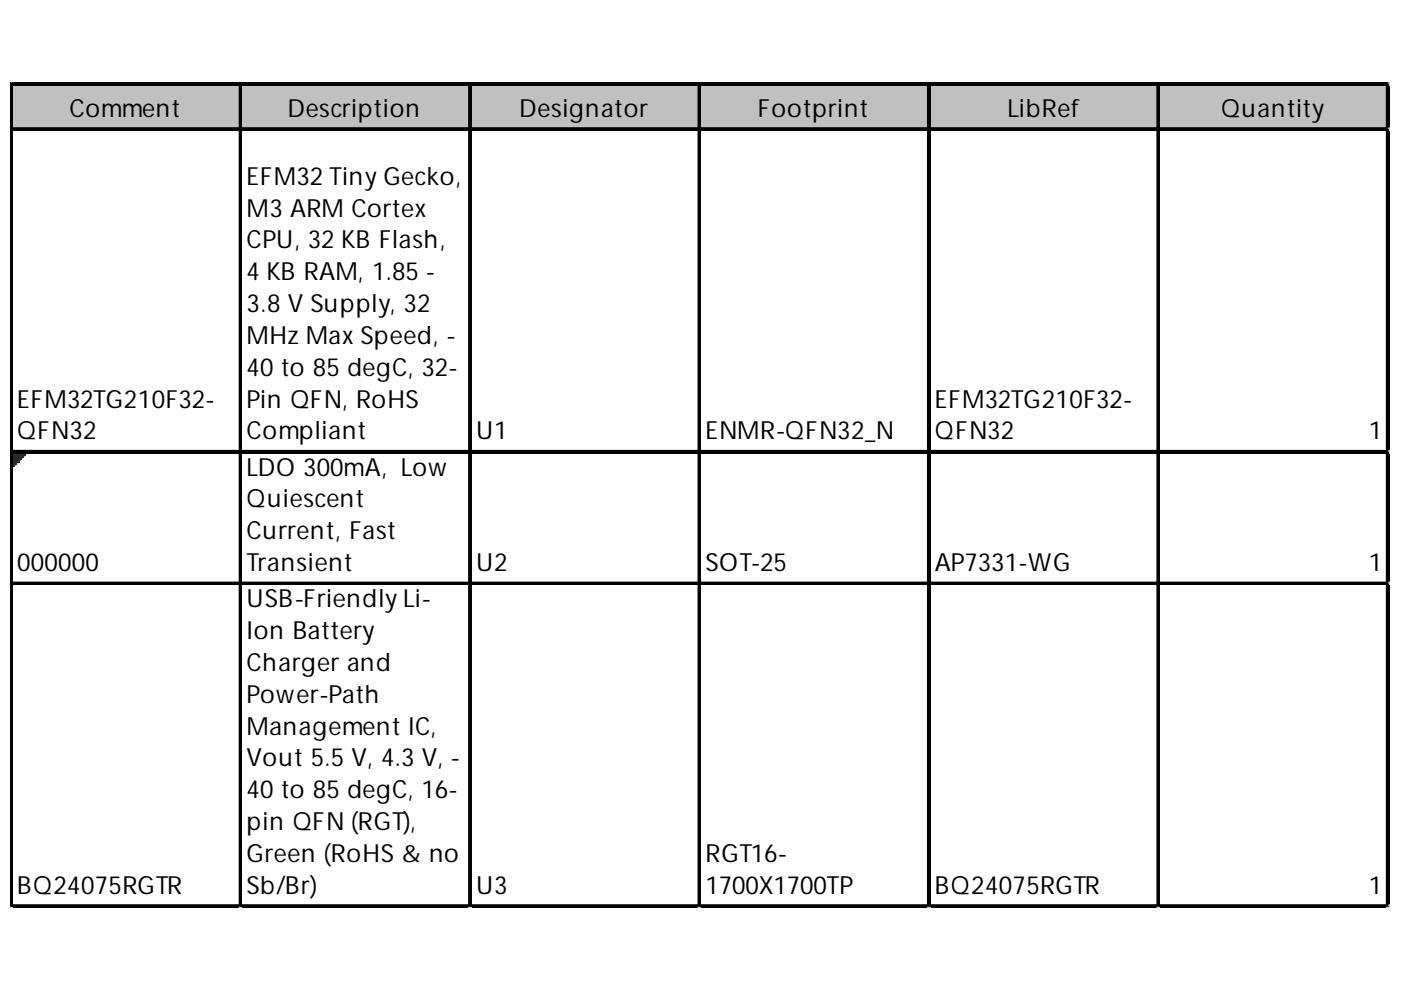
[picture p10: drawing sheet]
<svg xmlns="http://www.w3.org/2000/svg" width="297mm" height="210mm" viewBox="0 0 297 210" stroke-linecap="round" stroke-linejoin="round" font-family="sans-serif">
<defs><g id="words">
<g font-size="5.3">
<text x="14.7" y="24.7">Comment</text>
<text x="61" y="24.7">Description</text>
<text x="110.1" y="24.7">Designator</text>
<text x="160.7" y="24.7">Footprint</text>
<text x="213.6" y="24.7">LibRef</text>
<text x="258.9" y="24.7">Quantity</text>
<text x="52.3" y="39.2">EFM32 Tiny Gecko,</text>
<text x="52.3" y="45.9">M3 ARM Cortex</text>
<text x="52.3" y="52.7">CPU, 32 KB Flash,</text>
<text x="52.3" y="59.4">4 KB RAM, 1.85 -</text>
<text x="52.3" y="66.2">3.8 V Supply, 32</text>
<text x="52.3" y="72.9">MHz Max Speed, -</text>
<text x="52.3" y="79.7">40 to 85 degC, 32-</text>
<text x="3.6" y="86.4">EFM32TG210F32-</text>
<text x="52.3" y="86.4">Pin QFN, RoHS</text>
<text x="198.2" y="86.4">EFM32TG210F32-</text>
<text x="3.6" y="93.1">QFN32</text>
<text x="52.3" y="93.1">Compliant</text>
<text x="100.9" y="93.1">U1</text>
<text x="149.6" y="93.1">ENMR-QFN32_N</text>
<text x="198.2" y="93.1">QFN32</text>
<text x="290.2" y="93.1">1</text>
<text x="52.3" y="100.9">LDO 300mA, Low</text>
<text x="52.3" y="107.6">Quiescent</text>
<text x="52.3" y="114.3">Current, Fast</text>
<text x="3.6" y="121.1">000000</text>
<text x="52.3" y="121.1">Transient</text>
<text x="100.9" y="121.1">U2</text>
<text x="149.6" y="121.1">SOT-25</text>
<text x="198.2" y="121.1">AP7331-WG</text>
<text x="290.2" y="121.1">1</text>
<text x="52.3" y="128.8">USB-Friendly Li-</text>
<text x="52.3" y="135.5">Ion Battery</text>
<text x="52.3" y="142.3">Charger and</text>
<text x="52.3" y="149">Power-Path</text>
<text x="52.3" y="155.8">Management IC,</text>
<text x="52.3" y="162.5">Vout 5.5 V, 4.3 V, -</text>
<text x="52.3" y="169.3">40 to 85 degC, 16-</text>
<text x="52.3" y="176">pin QFN (RGT),</text>
<text x="52.3" y="182.7">Green (RoHS &amp; no</text>
<text x="149.6" y="182.7">RGT16-</text>
<text x="3.6" y="189.5">BQ24075RGTR</text>
<text x="52.3" y="189.5">Sb/Br)</text>
<text x="100.9" y="189.5">U3</text>
<text x="149.6" y="189.5">1700X1700TP</text>
<text x="198.2" y="189.5">BQ24075RGTR</text>
<text x="290.2" y="189.5">1</text>
</g>
</g></defs>
<path d="M2.6 18h291.9v9.7h-291.9z" fill="#c0c0c0"/>
<path d="M2.7 96.1h2.9" fill="none" stroke="#008000" stroke-width=".48"/>
<path d="M2.7 96.1h2.9v.5h-2.9z" fill="#008000"/>
<path d="M2.7 96.6h2.4" fill="none" stroke="#008000" stroke-width=".48"/>
<path d="M2.7 96.6h2.4v.5h-2.4z" fill="#008000"/>
<path d="M2.7 97.1h1.9" fill="none" stroke="#008000" stroke-width=".48"/>
<path d="M2.7 97.1h1.9v.4h-1.9z" fill="#008000"/>
<path d="M2.7 97.5h1.4" fill="none" stroke="#008000" stroke-width=".48"/>
<path d="M2.7 97.5h1.4v.5h-1.4z" fill="#008000"/>
<path d="M2.7 98h.9" fill="none" stroke="#008000" stroke-width=".48"/>
<path d="M2.7 98h.9v.5h-.9z" fill="#008000"/>
<path d="M2.7 98.5h.5" fill="none" stroke="#008000" stroke-width=".48"/>
<path d="M2.7 98.5h.5v.5h-.5z" fill="#008000"/>
<path d="M2.2 17.6v174.8M2.7 17.6h291.8M50.8 18.1v174.3M99.5 18.1v174.3M148.1 18.1v174.3M196.8 18.1v174.3M245.4 18.1v174.3M294.1 18.1v174.3M2.7 27.2h291.8M2.7 95.6h291.8M2.7 123.6h291.8M2.7 192h291.8" fill="none" stroke="#000" stroke-width=".48"/>
<path d="M2.2 17.6h.5v174.8h-.5zM2.7 17.6h291.8v.5h-291.8zM50.8 18.1h.5v174.3h-.5zM99.5 18.1h.5v174.3h-.5zM148.1 18.1h.5v174.3h-.5zM196.8 18.1h.5v174.3h-.5zM245.4 18.1h.5v174.3h-.5zM294.1 18.1h.4v174.3h-.4zM2.7 27.2h291.8v.5h-291.8zM2.7 95.6h291.8v.5h-291.8zM2.7 123.6h291.8v.4h-291.8zM2.7 192h291.8v.4h-291.8z" fill="#000"/>
<path d="M2.2 192.4v.1" fill="none" stroke="#d4d4d4" stroke-width=".48"/>
<path d="M2.2 192.4l.5 .1z" fill="#d4d4d4"/>
<path d="M50.8 192.4v.1" fill="none" stroke="#d4d4d4" stroke-width=".48"/>
<path d="M50.8 192.4l.5 .1z" fill="#d4d4d4"/>
<path d="M99.5 192.4v.1" fill="none" stroke="#d4d4d4" stroke-width=".48"/>
<path d="M99.5 192.4l.5 .1z" fill="#d4d4d4"/>
<path d="M148.1 192.4v.1" fill="none" stroke="#d4d4d4" stroke-width=".48"/>
<path d="M148.1 192.4l.5 .1z" fill="#d4d4d4"/>
<path d="M196.8 192.4v.1" fill="none" stroke="#d4d4d4" stroke-width=".48"/>
<path d="M196.8 192.4l.5 .1z" fill="#d4d4d4"/>
<path d="M245.4 192.4v.1" fill="none" stroke="#d4d4d4" stroke-width=".48"/>
<path d="M245.4 192.4l.5 .1z" fill="#d4d4d4"/>
<path d="M294.1 192.4v.1" fill="none" stroke="#d4d4d4" stroke-width=".48"/>
<path d="M294.1 192.4l.4 .1z" fill="#d4d4d4"/>
<path d="M294.5 17.6h.1" fill="none" stroke="#d4d4d4" stroke-width=".48"/>
<path d="M294.5 17.6l.1 .5z" fill="#d4d4d4"/>
<path d="M294.5 27.2h.1" fill="none" stroke="#d4d4d4" stroke-width=".48"/>
<path d="M294.5 27.2l.1 .5z" fill="#d4d4d4"/>
<path d="M294.5 95.6h.1" fill="none" stroke="#d4d4d4" stroke-width=".48"/>
<path d="M294.5 95.6l.1 .5z" fill="#d4d4d4"/>
<path d="M294.5 123.6h.1" fill="none" stroke="#d4d4d4" stroke-width=".48"/>
<path d="M294.5 123.6l.1 .4z" fill="#d4d4d4"/>
<path d="M294.5 192h.1" fill="none" stroke="#d4d4d4" stroke-width=".48"/>
<path d="M294.5 192l.1 .4z" fill="#d4d4d4"/>
<use href="#words"/>
</svg>
